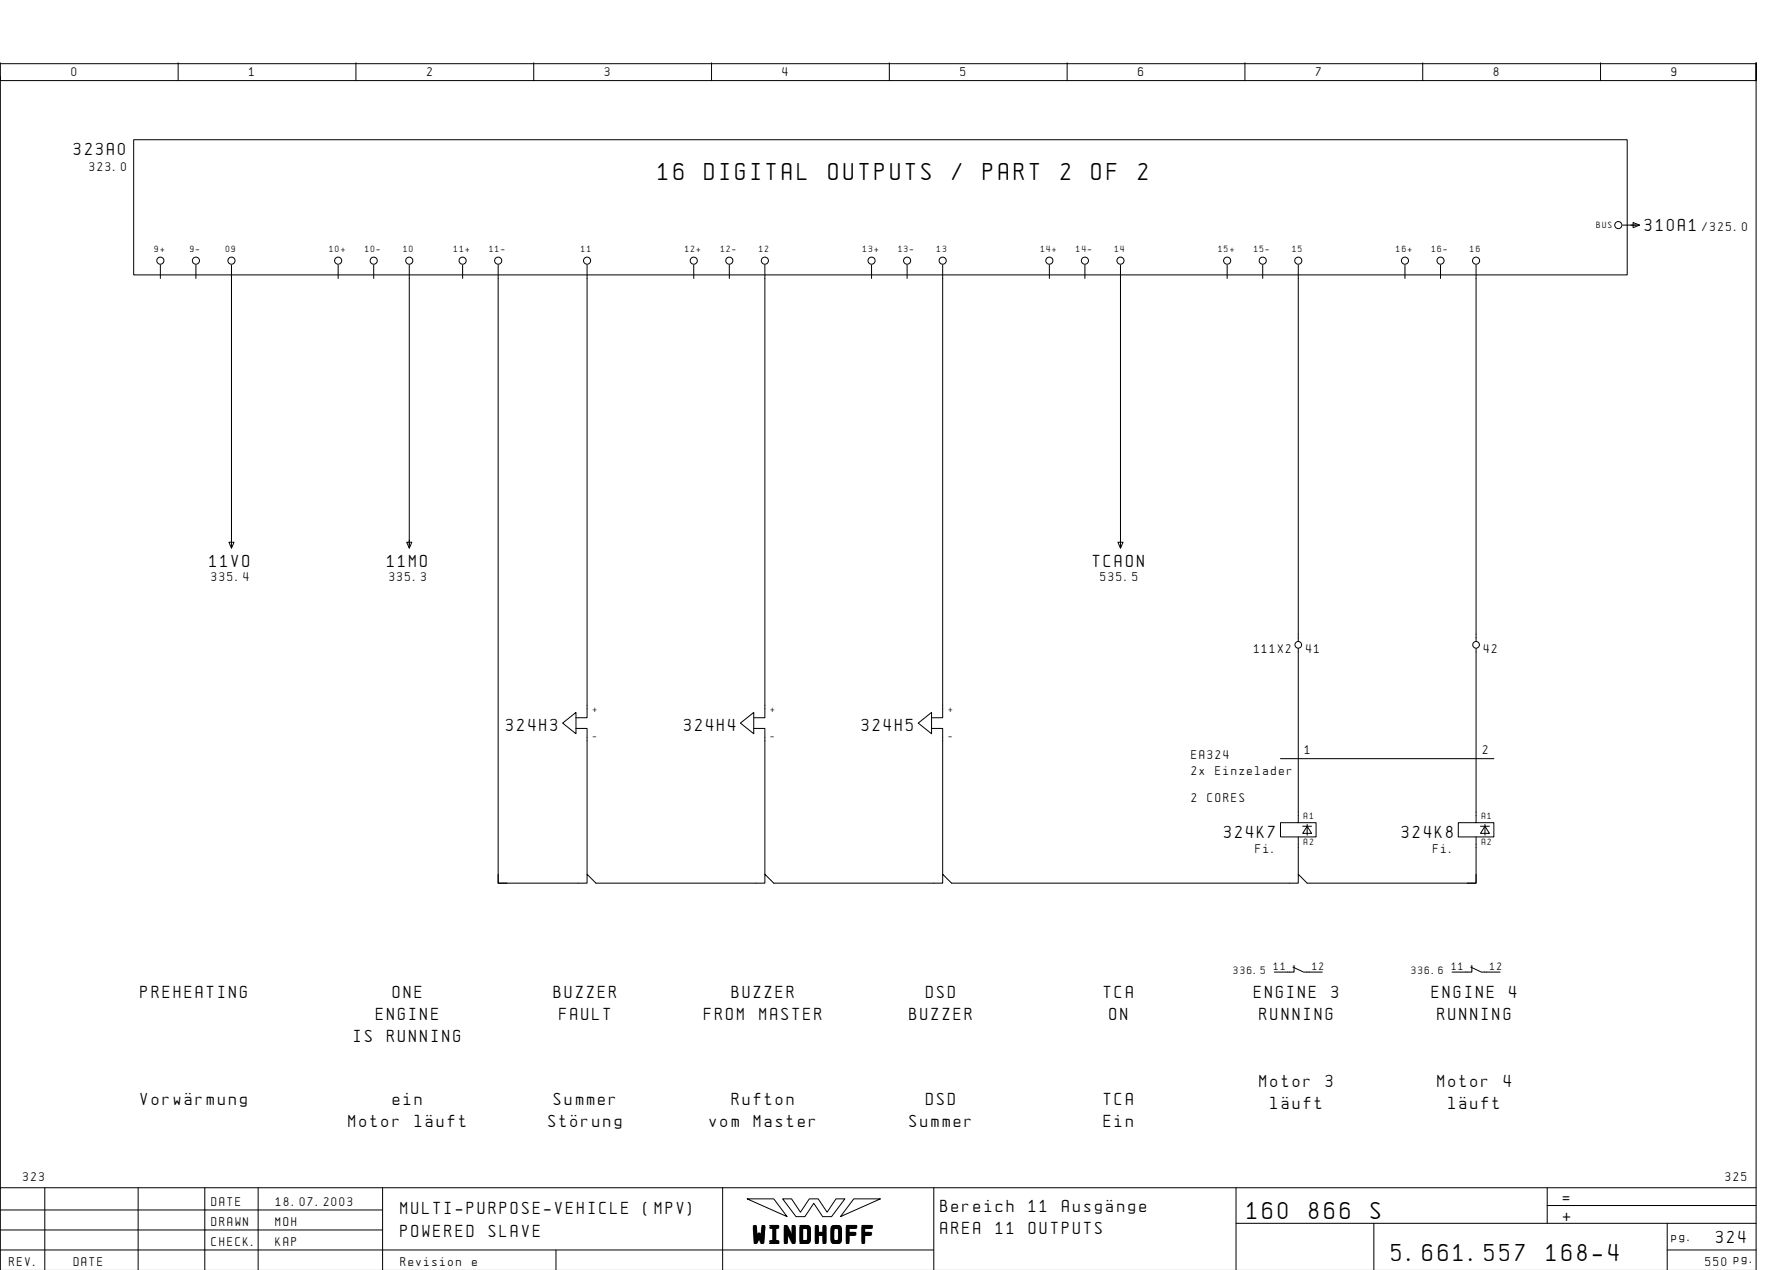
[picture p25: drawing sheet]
<svg xmlns="http://www.w3.org/2000/svg" width="399mm" height="286mm" viewBox="0 0 399 286" stroke-linecap="round" stroke-linejoin="round" font-family="sans-serif">
<defs><g id="words">
<g font-size="4.4">
<text x="148.1" y="40.4">16</text>
<text x="158.5" y="40.4">DIGITAL</text>
<text x="186.4" y="40.4">OUTPUTS</text>
<text x="214.2" y="40.4">/</text>
<text x="221.2" y="40.4">PART</text>
<text x="238.6" y="40.4">2</text>
<text x="245.6" y="40.4">OF</text>
<text x="256" y="40.4">2</text>
<text x="280.6" y="274.1">160</text>
<text x="294.5" y="274.1">866</text>
<text x="308.4" y="274.1">S</text>
<text x="169.5" y="279.3">WINDHOFF</text>
<text x="313.1" y="283.6">5.661.557</text>
<text x="347.9" y="283.6">168-4</text>
</g>
<g font-size="3.1">
<text x="16.6" y="34.9">323A0</text>
<text x="370.1" y="51.9">310A1</text>
<text x="47.1" y="127.6">11VO</text>
<text x="87.1" y="127.6">11MO</text>
<text x="245.9" y="127.6">TCAON</text>
<text x="113.9" y="164.4">324H3</text>
<text x="153.9" y="164.4">324H4</text>
<text x="193.9" y="164.4">324H5</text>
<text x="275.4" y="188.4">324K7</text>
<text x="315.4" y="188.4">324K8</text>
<text x="31.6" y="224.4">PREHEATING</text>
<text x="88.3" y="224.4">ONE</text>
<text x="124.6" y="224.4">BUZZER</text>
<text x="164.6" y="224.4">BUZZER</text>
<text x="208.3" y="224.4">DSD</text>
<text x="248.3" y="224.4">TCA</text>
<text x="282.1" y="224.4">ENGINE</text>
<text x="299.5" y="224.4">3</text>
<text x="322.1" y="224.4">ENGINE</text>
<text x="339.5" y="224.4">4</text>
<text x="84.6" y="229.4">ENGINE</text>
<text x="125.9" y="229.4">FAULT</text>
<text x="158.4" y="229.4">FROM</text>
<text x="170.8" y="229.4">MASTER</text>
<text x="204.6" y="229.4">BUZZER</text>
<text x="249.6" y="229.4">ON</text>
<text x="283.4" y="229.4">RUNNING</text>
<text x="323.4" y="229.4">RUNNING</text>
<text x="79.6" y="234.4">IS</text>
<text x="87.1" y="234.4">RUNNING</text>
<text x="283.4" y="244.4">Motor</text>
<text x="298.3" y="244.4">3</text>
<text x="323.4" y="244.4">Motor</text>
<text x="338.3" y="244.4">4</text>
<text x="31.6" y="248.4">VorwÑrmung</text>
<text x="88.3" y="248.4">ein</text>
<text x="124.6" y="248.4">Summer</text>
<text x="164.6" y="248.4">Rufton</text>
<text x="208.3" y="248.4">DSD</text>
<text x="248.3" y="248.4">TCA</text>
<text x="285.9" y="249.4">lÑuft</text>
<text x="325.9" y="249.4">lÑuft</text>
<text x="78.4" y="253.4">Motor</text>
<text x="93.3" y="253.4">lÑuft</text>
<text x="123.4" y="253.4">Stîrung</text>
<text x="159.6" y="253.4">vom</text>
<text x="169.6" y="253.4">Master</text>
<text x="204.6" y="253.4">Summer</text>
<text x="248.3" y="253.4">Ein</text>
<text x="90.1" y="273.1">MULTI-PURPOSE-VEHICLE</text>
<text x="144.8" y="273.1">(MPV)</text>
<text x="211.6" y="272.6">Bereich</text>
<text x="231.5" y="272.6">11</text>
<text x="238.9" y="272.6">AusgÑnge</text>
<text x="351.6" y="270.6">=</text>
<text x="351.6" y="274.6">+</text>
<text x="90.1" y="278.1">POWERED</text>
<text x="110" y="278.1">SLAVE</text>
<text x="211.6" y="277.6">AREA</text>
<text x="224" y="277.6">11</text>
<text x="231.5" y="277.6">OUTPUTS</text>
<text x="386.1" y="279.6">324</text>
</g>
<g font-size="2.3">
<text x="16.1" y="17.1">0</text>
<text x="56.1" y="17.1">1</text>
<text x="96.1" y="17.1">2</text>
<text x="136.1" y="17.1">3</text>
<text x="176.1" y="17.1">4</text>
<text x="216.1" y="17.1">5</text>
<text x="256.1" y="17.1">6</text>
<text x="296.1" y="17.1">7</text>
<text x="336.1" y="17.1">8</text>
<text x="376.1" y="17.1">9</text>
<text x="20.1" y="38.4">323.0</text>
<text x="383" y="51.9">/325.0</text>
<text x="47.6" y="130.6">335.4</text>
<text x="87.6" y="130.6">335.3</text>
<text x="247.6" y="130.6">535.5</text>
<text x="282.1" y="146.9">111X2</text>
<text x="293.8" y="146.9">41</text>
<text x="333.8" y="146.9">42</text>
<text x="268.1" y="170.6">EA324</text>
<text x="293.6" y="169.6">1</text>
<text x="333.6" y="169.6">2</text>
<text x="268.1" y="174.2">2x</text>
<text x="273.4" y="174.2">Einzelader</text>
<text x="268.1" y="180.4">2</text>
<text x="271.7" y="180.4">CORES</text>
<text x="282.5" y="191.9">Fi.</text>
<text x="322.5" y="191.9">Fi.</text>
<text x="5.2" y="265.6">323</text>
<text x="388.2" y="265.6">325</text>
<text x="47.6" y="271.1">DATE</text>
<text x="47.6" y="275.6">DRAWN</text>
<text x="62" y="275.6">MOH</text>
<text x="62.1" y="271.1">18.07.2003</text>
<text x="47.6" y="280.1">CHECK.</text>
<text x="62" y="280.1">KAP</text>
<text x="376.1" y="279.1">pg.</text>
<text x="2.1" y="284.6">REV.</text>
<text x="16.6" y="284.6">DATE</text>
<text x="90.1" y="284.6">Revision</text>
<text x="106.2" y="284.6">e</text>
<text x="383.7" y="284.6">550 pg.</text>
</g>
<g font-size="1.9">
<text x="277.5" y="219.1">336.5</text>
<text x="286.6" y="218.1">11</text>
<text x="295.3" y="218.1">12</text>
<text x="317.5" y="219.1">336.6</text>
<text x="326.6" y="218.1">11</text>
<text x="335.3" y="218.1">12</text>
</g>
<g font-size="1.6">
<text x="359.2" y="51.3">BUS</text>
<text x="34.8" y="56.6">9+</text>
<text x="42.8" y="56.6">9-</text>
<text x="50.8" y="56.6">09</text>
<text x="74.1" y="56.6">10+</text>
<text x="82.1" y="56.6">10-</text>
<text x="90.8" y="56.6">10</text>
<text x="102.1" y="56.6">11+</text>
<text x="110.1" y="56.6">11-</text>
<text x="130.8" y="56.6">11</text>
<text x="154.1" y="56.6">12+</text>
<text x="162.1" y="56.6">12-</text>
<text x="170.8" y="56.6">12</text>
<text x="194.1" y="56.6">13+</text>
<text x="202.1" y="56.6">13-</text>
<text x="210.8" y="56.6">13</text>
<text x="234.1" y="56.6">14+</text>
<text x="242.1" y="56.6">14-</text>
<text x="250.8" y="56.6">14</text>
<text x="274.1" y="56.6">15+</text>
<text x="282.1" y="56.6">15-</text>
<text x="290.8" y="56.6">15</text>
<text x="314.1" y="56.6">16+</text>
<text x="322.1" y="56.6">16-</text>
<text x="330.8" y="56.6">16</text>
<text x="133.4" y="160.1">+</text>
<text x="173.4" y="160.1">+</text>
<text x="213.4" y="160.1">+</text>
<text x="133.4" y="166.1">-</text>
<text x="173.4" y="166.1">-</text>
<text x="213.4" y="166.1">-</text>
<text x="293.4" y="184.1">A1</text>
<text x="333.4" y="184.1">A1</text>
<text x="293.4" y="190.1">A2</text>
<text x="333.4" y="190.1">A2</text>
</g>
</g></defs>
<g fill="none" stroke="#000" stroke-width=".22">
<path d="M.1 14.1v4h395v-4v271.6M.1 17.1v250M.1 14.3h395M40.1 14.1v4M80.1 14.1v4M120.1 14.1v4M160.1 14.1v4M200.1 14.1v4M240.1 14.1v4M280.1 14.1v4M320.1 14.1v4M360.1 14.1v4"/>
<path d="M30.1 31.4h336v30.4h-336zM36.1 59.6v3M44.1 59.6v3M52.1 59.6v63.6M76.1 59.6v3M84.1 59.6v3M92.1 59.6v63.6M104.1 59.6v3M112.1 59.6v139h20v-2l2 2h38v-2l2 2h38v-2l2 2h78v-2l2 2h38v-10.4M132.1 59.6v101.8h-2.5M156.1 59.6v3M164.1 59.6v3"/>
<path d="M172.1 59.6v101.8h-2.5M196.1 59.6v3M204.1 59.6v3M212.1 59.6v101.8h-2.5M236.1 59.6v3M244.1 59.6v3M252.1 59.6v63.6M276.1 59.6v3M284.1 59.6v3M292.1 59.6v84.6M316.1 59.6v3M324.1 59.6v3"/>
<path d="M332.1 59.6v84.6M365.1 50.6h3.7M367.4 50l1.5 .6-1.5 .6zM51.5 121.9h1.2l-.6 1.4zM91.5 121.9h1.2l-.6 1.4zM251.5 121.9h1.2l-.6 1.4zM292.1 145.8v39.2h-4v3.2h8v-3.2h-4M332.1 145.8v39.2h-4v3.2h8v-3.2h-4M126.6 162.6l3-2.4v4.8zM129.6 163.8h2.5v32.8M166.6 162.6l3-2.4v4.8zM169.6 163.8h2.5v32.8"/>
<path d="M206.6 162.6l3-2.4v4.8zM209.6 163.8h2.5v32.8M288.1 170.6h48M112.1 196.6v2h2M292.1 188.2v8.4M293.1 185.8h2M294.1 185.4v2.4M294.1 185.8l1 1.6h-2zM332.1 196.6v2h-2M333.1 185.8h2M334.1 185.8l1 1.6h-2zM334.1 185.4v2.4"/>
<path d="M290.9 217.5l2.4 1.1h4.2M291.1 217.1v1.5h-4.4M330.9 217.5l2.4 1.1h4.2M331.1 217.1v1.5h-4.4M10.1 267.1v18.5M31.1 267.1v18.5M46.1 267.1v18.6M58.1 267.1v18.6M86.1 272.1h-86M86.1 276.6h-86M86.1 267.1v18.6M162.6 267.1v18.6"/>
<path d="M168.1 269.6h6l3 4zM176.1 269.6h2l2 3 2-3h2l2 3 2-3h2l-3 4h-2l-2-3-2 3h-2zM192.1 269.6h6l-9 4zM210.1 267.1v18.6M278.1 275.1h117M278.1 267.1v18.6M309.1 275.1v10.6M348.1 271.1h47M348.1 267.1v8M375.1 275.1v10.6M395.1 267.1h-395v18.6M125.1 281.1v4.6"/>
<path d="M210.1 281.1h-210M375.1 281.1h20"/>
<circle cx="36.1" cy="58.6" r=".8"/>
<circle cx="44.1" cy="58.6" r=".8"/>
<circle cx="52.1" cy="58.6" r=".8"/>
<circle cx="76.1" cy="58.6" r=".8"/>
<circle cx="84.1" cy="58.6" r=".8"/>
<circle cx="92.1" cy="58.6" r=".8"/>
<circle cx="104.1" cy="58.6" r=".8"/>
<circle cx="112.1" cy="58.6" r=".8"/>
<circle cx="132.1" cy="58.6" r=".8"/>
<circle cx="156.1" cy="58.6" r=".8"/>
<circle cx="164.1" cy="58.6" r=".8"/>
<circle cx="172.1" cy="58.6" r=".8"/>
<circle cx="196.1" cy="58.6" r=".8"/>
<circle cx="204.1" cy="58.6" r=".8"/>
<circle cx="212.1" cy="58.6" r=".8"/>
<circle cx="236.1" cy="58.6" r=".8"/>
<circle cx="244.1" cy="58.6" r=".8"/>
<circle cx="252.1" cy="58.6" r=".8"/>
<circle cx="276.1" cy="58.6" r=".8"/>
<circle cx="284.1" cy="58.6" r=".8"/>
<circle cx="292.1" cy="58.6" r=".8"/>
<circle cx="316.1" cy="58.6" r=".8"/>
<circle cx="324.1" cy="58.6" r=".8"/>
<circle cx="332.1" cy="58.6" r=".8"/>
<circle cx="364.1" cy="50.6" r=".8"/>
<circle cx="292.1" cy="145" r=".75"/>
<circle cx="332.1" cy="145" r=".75"/>
</g>
<use href="#words"/>
</svg>
